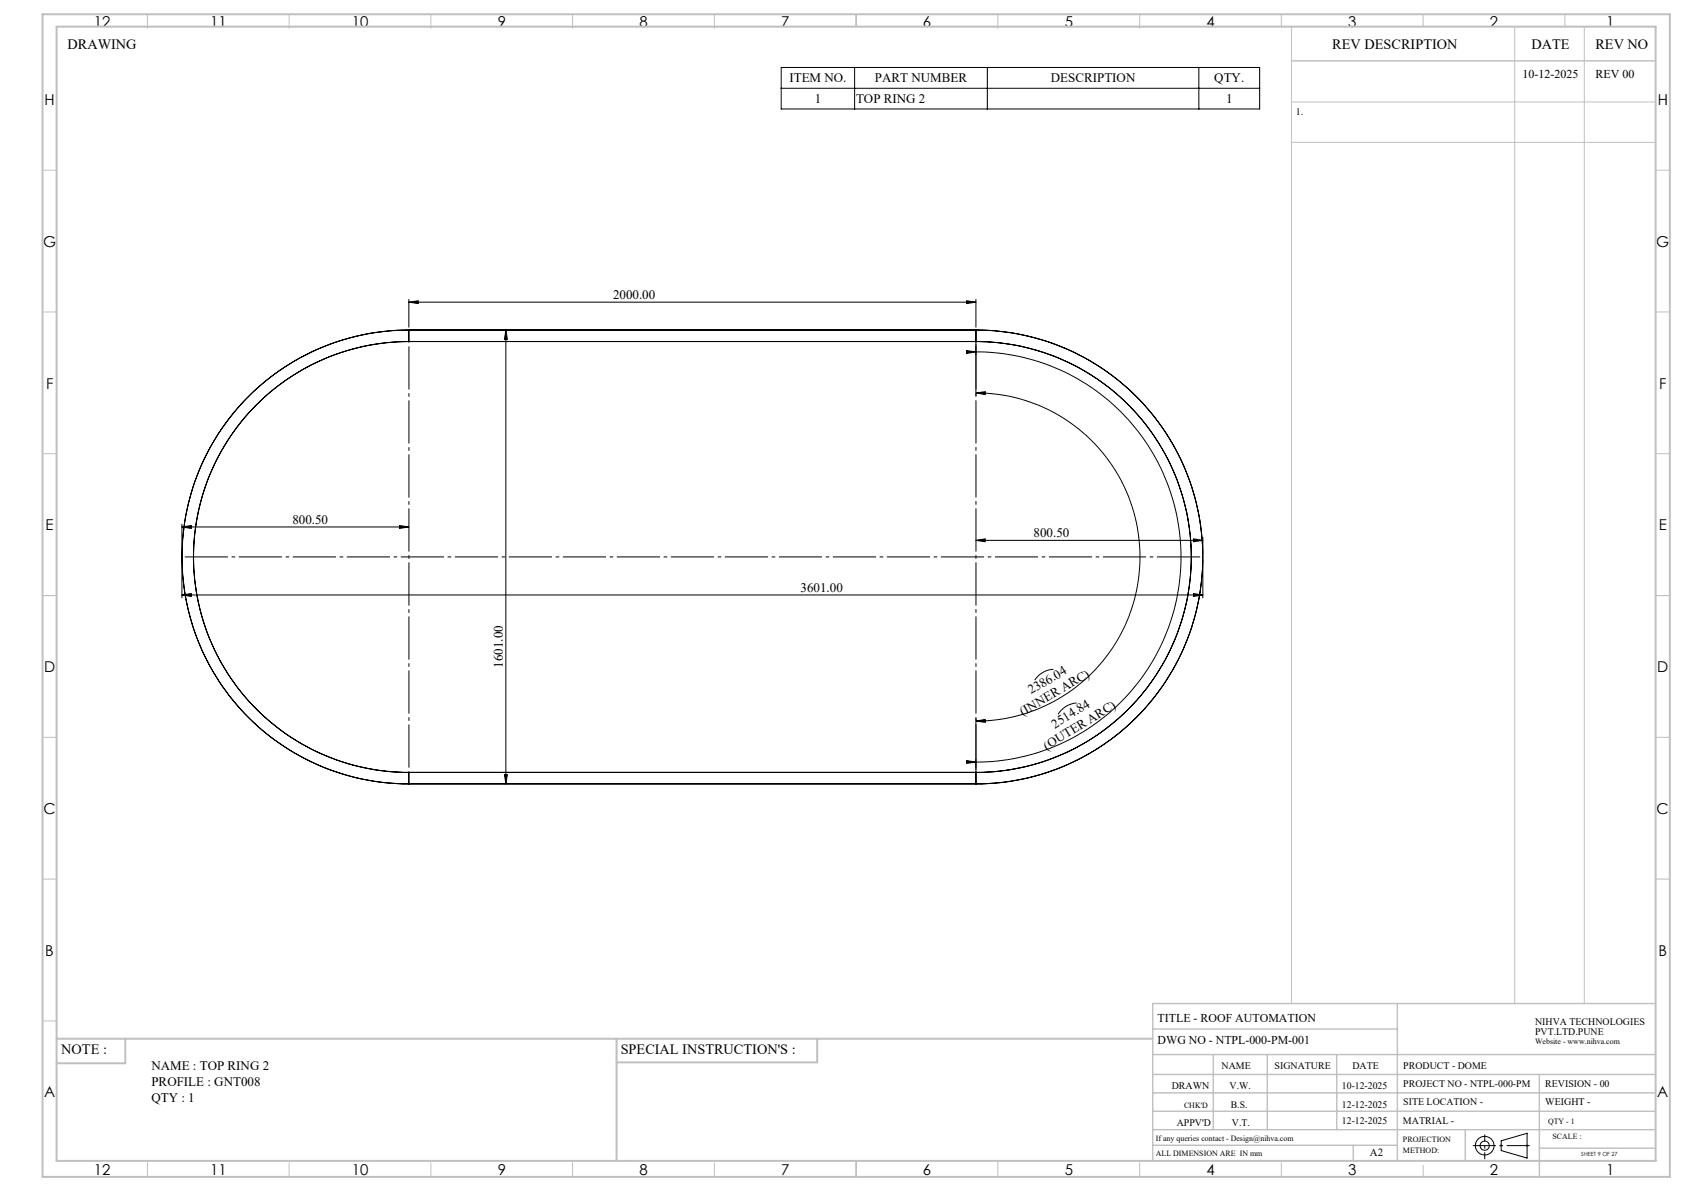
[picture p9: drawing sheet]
<svg xmlns="http://www.w3.org/2000/svg" width="594mm" height="420mm" viewBox="0 0 594 420" stroke-linecap="round" stroke-linejoin="round" font-family="sans-serif">
<defs><g id="words">
<g font-size="5.3">
<text x="33.1" y="9.5">12</text>
<text x="74.1" y="9.5">11</text>
<text x="124.1" y="9.5">10</text>
<text x="175.6" y="9.5">9</text>
<text x="225.6" y="9.5">8</text>
<text x="275.6" y="9.5">7</text>
<text x="325.6" y="9.5">6</text>
<text x="375.6" y="9.5">5</text>
<text x="425.6" y="9.5">4</text>
<text x="475.6" y="9.5">3</text>
<text x="525.6" y="9.5">2</text>
<text x="566.6" y="9.5">1</text>
<text x="15.7" y="37">H</text>
<text x="584.7" y="37">H</text>
<text x="15.2" y="87">G</text>
<text x="584.2" y="87">G</text>
<text x="16.2" y="137">F</text>
<text x="585.2" y="137">F</text>
<text x="16.1" y="187">E</text>
<text x="585.1" y="187">E</text>
<text x="15.5" y="237">D</text>
<text x="584.5" y="237">D</text>
<text x="15.4" y="287">C</text>
<text x="584.4" y="287">C</text>
<text x="16" y="337.1">B</text>
<text x="585" y="337.1">B</text>
<text x="15.5" y="387">A</text>
<text x="584.5" y="387">A</text>
<text x="33.1" y="414.5">12</text>
<text x="74.1" y="414.5">11</text>
<text x="124.1" y="414.5">10</text>
<text x="175.6" y="414.5">9</text>
<text x="225.6" y="414.5">8</text>
<text x="275.6" y="414.5">7</text>
<text x="325.6" y="414.5">6</text>
<text x="375.6" y="414.5">5</text>
<text x="425.6" y="414.5">4</text>
<text x="475.6" y="414.5">3</text>
<text x="525.6" y="414.5">2</text>
<text x="566.6" y="414.5">1</text>
</g>
<g font-size="5">
<text x="23.8" y="17.2">DRAWING</text>
<text x="470" y="17.4">REV DESCRIPTION</text>
<text x="540.2" y="17.4">DATE</text>
<text x="562.8" y="17.4">REV NO</text>
<text x="21.6" y="371.8">NOTE :</text>
<text x="218.9" y="371.8">SPECIAL INSTRUCTION'S :</text>
</g>
<g font-size="4.6">
<text x="278.5" y="29.1">ITEM NO.</text>
<text x="308.6" y="29.1">PART NUMBER</text>
<text x="370.7" y="29.1">DESCRIPTION</text>
<text x="428.3" y="29.1">QTY.</text>
<text x="287.4" y="36.4">1</text>
<text x="302" y="36.4">TOP RING 2</text>
<text x="432.5" y="36.4">1</text>
<text x="216.2" y="105.4">2000.00</text>
<text x="103.1" y="184.7">800.50</text>
<text x="364.6" y="189.4">800.50</text>
<text x="282.4" y="208.7">3601.00</text>
<text x="177.4" y="235.5" transform="rotate(-90 177.4 235.5)">1601.00</text>
<text x="363.7" y="244.9" transform="rotate(-30 363.7 244.9)">2386.04</text>
<text x="360.8" y="252.5" transform="rotate(-30 360.8 252.5)">(INNER ARC)</text>
<text x="372.1" y="257" transform="rotate(-32 372.1 257)">2514.84</text>
<text x="369.3" y="264.7" transform="rotate(-32 369.3 264.7)">(OUTER ARC)</text>
<text x="53.4" y="377.4">NAME : TOP RING 2</text>
<text x="53.4" y="382.9">PROFILE : GNT008</text>
<text x="53.4" y="388.5">QTY : 1</text>
</g>
<g font-size="4.2">
<text x="537.1" y="27.6">10-12-2025</text>
<text x="562.8" y="27.6">REV 00</text>
<text x="408.3" y="360.3">TITLE - ROOF AUTOMATION</text>
<text x="408.3" y="368.2">DWG NO - NTPL-000-PM-001</text>
</g>
<text font-size="3.9" x="483.2" y="407.7">A2</text>
<g font-size="3.5">
<text x="457" y="40.6">1.</text>
<text x="541.5" y="361.3">NIHVA TECHNOLOGIES</text>
<text x="541.5" y="364.9">PVT.LTD.PUNE</text>
<text x="430.9" y="377">NAME</text>
<text x="449.6" y="377">SIGNATURE</text>
<text x="477" y="377">DATE</text>
<text x="495" y="377">PRODUCT - DOME</text>
<text x="495" y="383.3">PROJECT NO - NTPL-000-PM</text>
<text x="545.1" y="383.3">REVISION - 00</text>
<text x="413.3" y="384.1">DRAWN</text>
<text x="433.7" y="384.1">V.W.</text>
<text x="473.4" y="384.1">10-12-2025</text>
<text x="495" y="389.8">SITE LOCATION -</text>
<text x="545.1" y="389.8">WEIGHT -</text>
<text x="434.1" y="390.6">B.S.</text>
<text x="473.4" y="390.6">12-12-2025</text>
<text x="415.1" y="396.9">APPV'D</text>
<text x="434.6" y="396.9">V.T.</text>
<text x="473.4" y="396.5">12-12-2025</text>
<text x="494.8" y="396.5">MATRIAL -</text>
</g>
<g font-size="2.8">
<text x="541.5" y="368.3">Website - www.nihva.com</text>
<text x="417.6" y="390.6">CHK'D</text>
<text x="546.1" y="396.5">QTY - 1</text>
<text x="547.6" y="401.7">SCALE :</text>
<text x="407.7" y="402.2">If any queries contact - Design@nihva.com</text>
<text x="407.7" y="407.7">ALL DIMENSION ARE IN mm</text>
<text x="494.8" y="402.7">PROJECTION</text>
<text x="494.8" y="406.5">METHOD:</text>
</g>
<text font-size="2" x="557.8" y="407.8">SHEET 9 OF 27</text>
</g></defs>
<g fill="none" stroke="#000" stroke-width=".35">
<path d="M275.6 23.8h168.7v14.6h-168.7zM275.6 31.1h168.7M301.4 23.8v14.6M348.3 23.8v14.6M422.9 23.8v14.6M144.2 116.4h.1M144.2 116.4a80 80 0 0 0-80 80 80 80 0 0 0 80 80M144.2 106.6l3.3-.5v1zM144.2 116.4h200M144.2 105.6v9.8M144.2 116.4v4.1M144.2 106.6h200"/>
<path d="M178.4 116.4l.6 3.3h-1.1zM178.4 116.4v160.1M340.9 106.1l3.3 .5-3.3 .5zM344.2 116.4h.1M344.2 116.4a80 80 0 0 1 80.1 80 80 80 0 0 1-80.1 80M344.2 105.6v9.8M344.2 116.4v23.1M144.2 120.4v.1M144.2 120.4a76 76 0 0 0-76 76 76 76 0 0 0 76 76M144.2 120.4l200 .1a76 76 0 0 1 76 75.9 76 76 0 0 1-76 76M340.9 123.6l3.3 .5-3.3 .6zM344.2 124.1a72.3 72.3 0 0 1 72.4 72.3 72.3 72.3 0 0 1-72.4 72.4"/>
<path d="M344.2 138.6l3.4-.5-.1 1.1zM344.2 138.6a57.9 57.9 0 0 1 57.9 57.8 57.9 57.9 0 0 1-57.9 57.9M64.2 185.8l3.3-.5v1.1zM64.2 184.8v10.6M64.2 197.4v13.4M64.2 185.8h80M140.9 185.3l3.3 .5-3.3 .6zM344.2 190.6l3.3-.6v1zM344.2 190.6h80.1M421 190l3.3 .6-3.3 .4zM424.3 189.5v5.9M424.3 197.4v13.4"/>
<path d="M64.2 209.8l3.3-.5v1zM64.2 209.8h360.1M421 209.3l3.3 .5-3.3 .5zM371.6 236a8.5 8.5 0 0 0-6.6 3.8M344.2 253.3v23.2M344.2 254.3l3.3-.6 .1 1zM379.7 247.9a8.4 8.4 0 0 0-6.5 4M144.2 272.4h.1M144.2 276.4v.1M144.2 272.4v4.1M144.2 276.4h200M144.2 272.4h200"/>
<path d="M177.9 273.2h1.1l-.6 3.3zM340.9 268.2l3.3 .6-3.3 .4zM344.2 272.4h.1M529.5 402.3l9.2-2.7v8.8l-9.2-2.7z"/>
<circle cx="523.7" cy="404" r="1.62"/>
<circle cx="523.7" cy="404" r="3.3"/>
</g>
<g fill="none" stroke="#c0c0c0" stroke-width=".35">
<path d="M52 5v5M102 5v5M152 5v5M202 5v5M252 5v5M302 5v4.4M352 5v5M402 5v5M452 5v4.4M455.5 9.4v344.5M502 5v4.4M534.3 9.4v344.5"/>
<path d="M552 5v4.4M558.8 9.4v344.5M455.5 36h128.5M455.5 50.2h128.5M15 60h5M584 60h5M15 110h5M584 110h5M15 160h5M584 160h5M15 210h5M584 210h5"/>
<path d="M15 260h5M584 260h5M15 310h5M584 310h5M15 360h5M52 410v5M102 410v5M152 410v5M202 410v5M252 410v5M302 409.4v5.6M352 409.4v5.6"/>
<path d="M402 410v5M452 410v5M502 410.9v4.1M529 404h1M529.2 403.7l.7 .7M529.5 403.5v1M529.9 403.7l-.7 .7M538.1 404h1.1M538.3 403.7l.7 .7M538.7 403.5v1M539 403.7l-.7 .7"/>
</g>
<path d="M519.5 404h20.1" fill="none" stroke="#000" stroke-width=".35" stroke-dasharray="15.2 1.3 1.3 1.3" stroke-dashoffset="7.1" stroke-linecap="butt"/>
<path d="M523.7 408.8v-8.7" fill="none" stroke="#000" stroke-width=".35" stroke-dasharray="15.2 1.3 1.3 1.3" stroke-dashoffset="12.8" stroke-linecap="butt"/>
<path d="M64.2 196.4h360.1" fill="none" stroke="#000" stroke-width=".35" stroke-dasharray="15.2 1.3 1.3 1.3" stroke-dashoffset="-1" stroke-linecap="butt"/>
<path d="M144.2 120.5v151.9M344.2 120.4v152" fill="none" stroke="#000" stroke-width=".35" stroke-dasharray="15.2 1.3 1.3 1.3" stroke-dashoffset="-1.7" stroke-linecap="butt"/>
<g fill="none" stroke="#c0c0c0" stroke-width=".5">
<path d="M455.5 21.5h128.5M492.9 353.9v55.5M584 353.9h-177.4v55.5M406.6 371.9h177.4M406.6 378.9h177.4M406.6 362.9h86.3M428 371.9v26.5M447 371.9v26.5M471.5 371.9v26.5M543 378.9v36.1M406.6 391.9h177.4M406.6 385.4h177.4"/>
<path d="M406.6 398.4h177.4M516.9 398.4v11M406.6 403.9h86.3M477.3 403.9v5.5M543 404.9h41"/>
</g>
<path d="M15 5h574v410h-574zM20 9.4h564v400h-564zM20 366.3h386.6M44.2 366.3v8.6h-24.2M217.5 366.3v43.1M288.3 366.3v8.3h-70.8" fill="none" stroke="#c0c0c0" stroke-width=".7"/>
<g fill="#000">
<path d="M178.4 116.4l.6 3.3h-1.1zM177.9 273.2h1.1l-.6 3.3z"/>
<path d="M340.9 106.1l3.3 .5-3.3 .5zM144.2 106.6l3.3-.5v1z"/>
<path d="M340.9 123.6l3.3 .5-3.3 .6zM340.9 268.2l3.3 .6-3.3 .4z"/>
<path d="M64.2 185.8l3.3-.5v1.1zM140.9 185.3l3.3 .5-3.3 .6z"/>
<path d="M421 190l3.3 .6-3.3 .4zM344.2 190.6l3.3-.6v1z"/>
<path d="M64.2 209.8l3.3-.5v1zM421 209.3l3.3 .5-3.3 .5z"/>
<path d="M344.2 254.3l3.3-.6 .1 1zM344.2 138.6l3.4-.5-.1 1.1z"/>
</g>
<use href="#words"/>
</svg>
